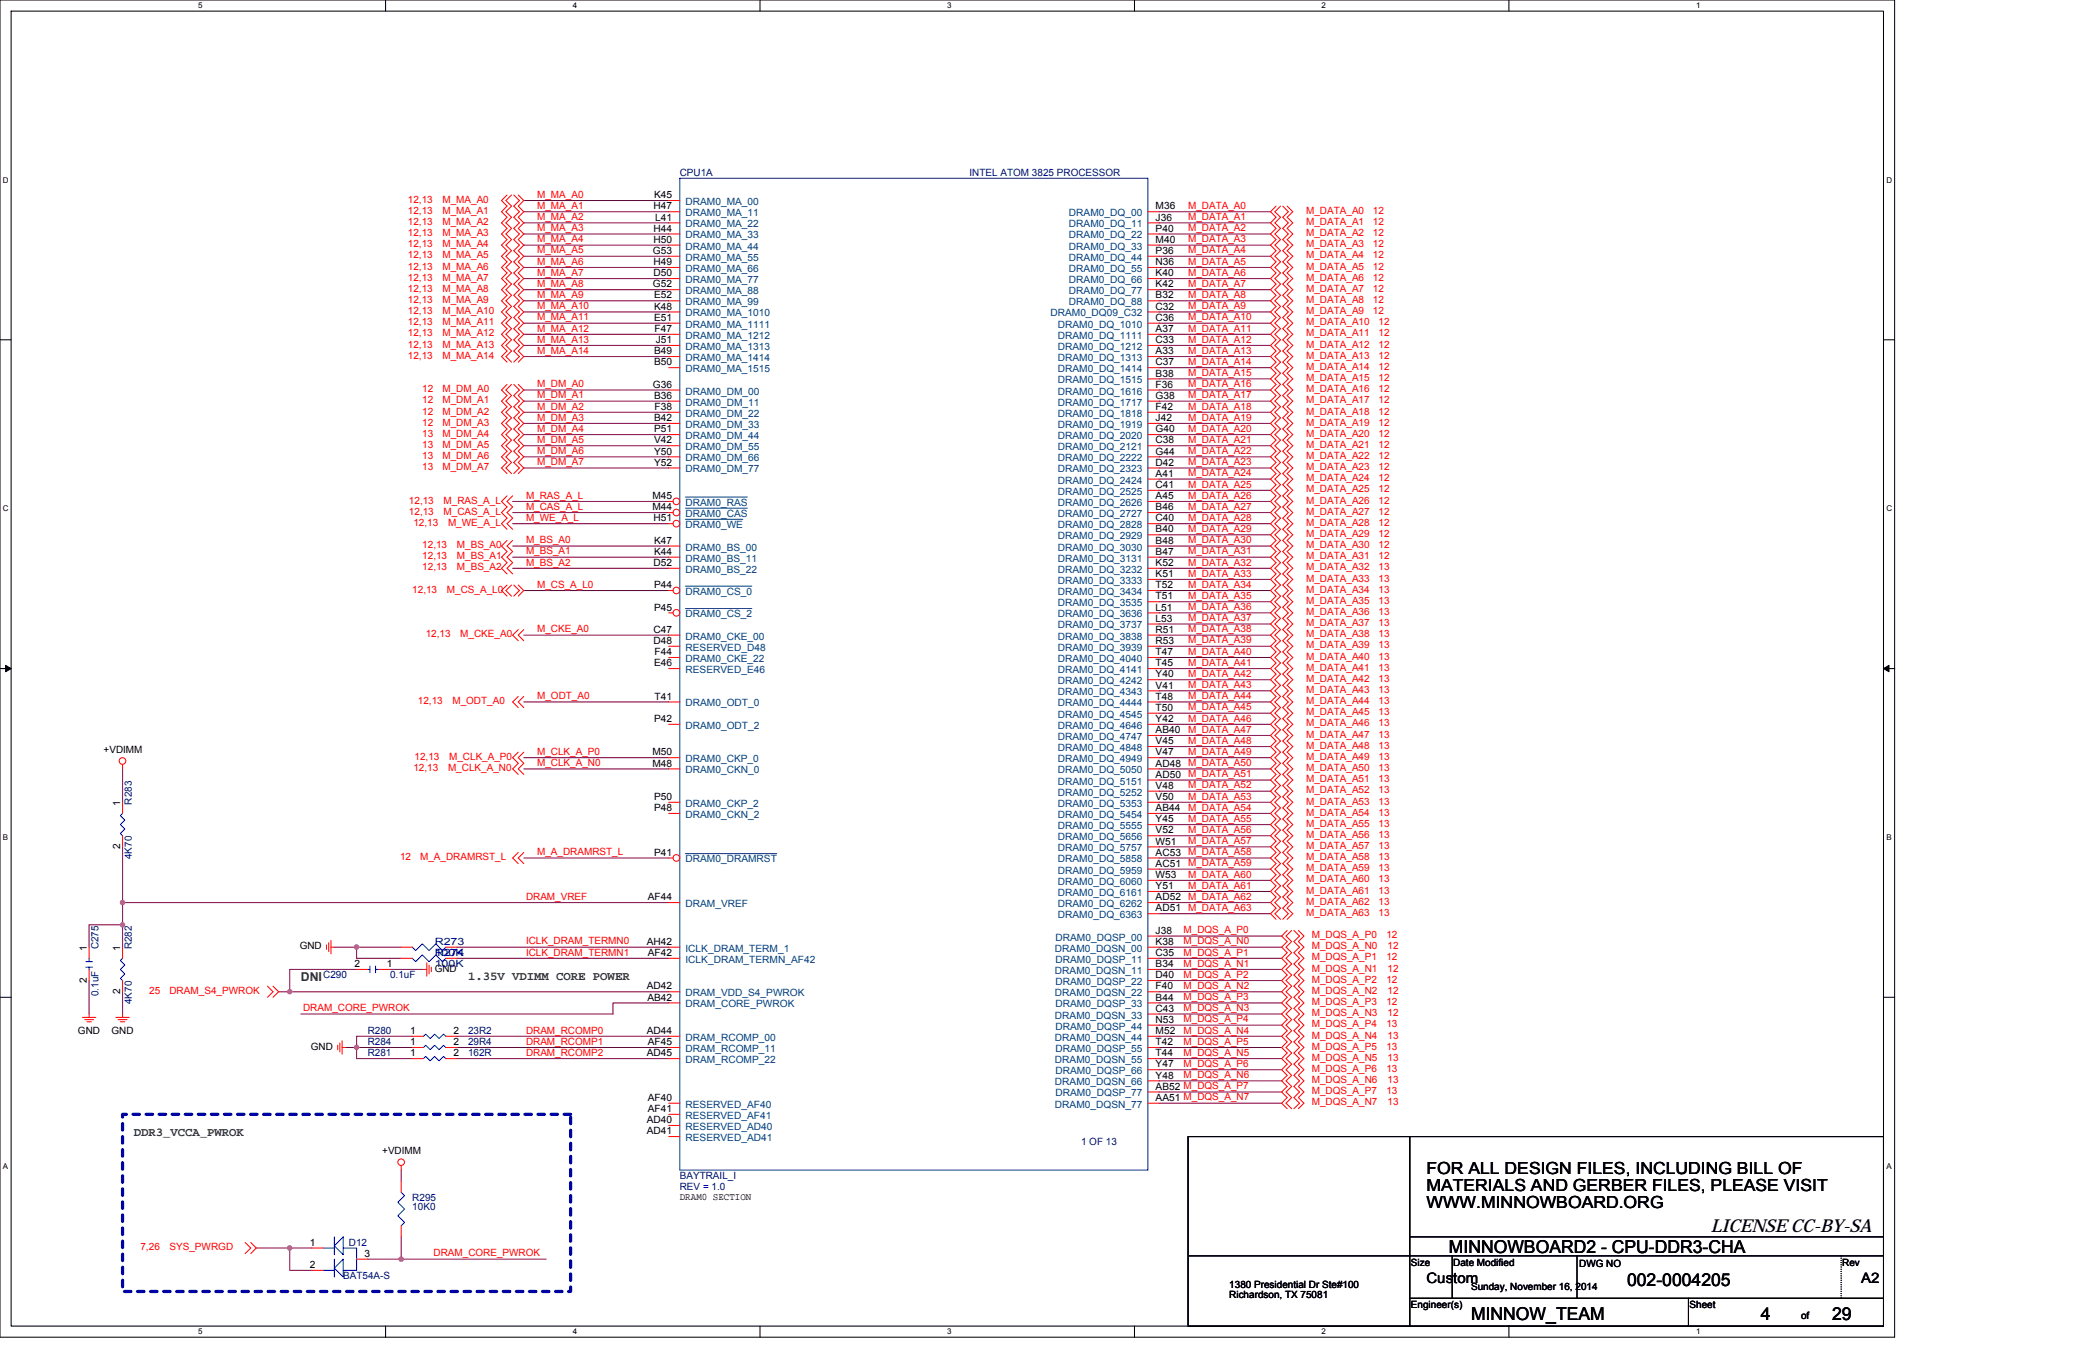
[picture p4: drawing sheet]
<svg xmlns="http://www.w3.org/2000/svg" width="432mm" height="279mm" viewBox="0 0 432 279" stroke-linecap="round" stroke-linejoin="round" font-family="sans-serif">
<defs><g id="words">
<g font-size="3.7">
<text x="354.8" y="255.6">LICENSE CC-BY-SA</text>
<text x="300.5" y="259.9">MINNOWBOARD2 - CPU-DDR3-CHA</text>
<text x="337.5" y="266.8">002-0004205</text>
<text x="305.1" y="273.7">MINNOW_TEAM</text>
<text x="365.2" y="273.7">4</text>
<text x="380" y="273.7">29</text>
</g>
<g font-size="3.5">
<text x="295.8" y="243.5">FOR ALL DESIGN FILES, INCLUDING BILL OF</text>
<text x="295.8" y="247">MATERIALS AND GERBER FILES, PLEASE VISIT</text>
<text x="295.8" y="250.6">WWW.MINNOWBOARD.ORG</text>
</g>
<g font-size="3">
<text x="295.8" y="266.2">Custom</text>
<text x="386" y="266.2">A2</text>
</g>
<g font-size="2.5" fill="#008000">
<text x="62.4" y="203.5">DNI</text>
<text x="97.1" y="203.2">1.35V VDIMM CORE POWER</text>
<text x="27.7" y="235.6">DDR3_VCCA_PWROK</text>
</g>
<g font-size="2.1" fill="#f00">
<text x="111.4" y="41">M_MA_A0</text>
<text x="84.6" y="42.1">12,13</text>
<text x="84.6" y="44.4">12,13</text>
<text x="84.6" y="46.7">12,13</text>
<text x="91.8" y="42.1">M_MA_A0</text>
<text x="91.8" y="44.4">M_MA_A1</text>
<text x="91.8" y="46.7">M_MA_A2</text>
<text x="111.4" y="43.3">M_MA_A1</text>
<text x="111.4" y="45.7">M_MA_A2</text>
<text x="111.4" y="48">M_MA_A3</text>
<text x="246.4" y="43.3">M_DATA_A0</text>
<text x="246.4" y="45.7">M_DATA_A1</text>
<text x="246.4" y="48">M_DATA_A2</text>
<text x="270.9" y="44.4">M_DATA_A0</text>
<text x="270.9" y="46.7">M_DATA_A1</text>
<text x="284.8" y="44.4">12</text>
<text x="284.8" y="46.7">12</text>
<text x="84.6" y="49">12,13</text>
<text x="84.6" y="51.3">12,13</text>
<text x="84.6" y="53.6">12,13</text>
<text x="91.8" y="49">M_MA_A3</text>
<text x="91.8" y="51.3">M_MA_A4</text>
<text x="91.8" y="53.6">M_MA_A5</text>
<text x="111.4" y="50.3">M_MA_A4</text>
<text x="111.4" y="52.6">M_MA_A5</text>
<text x="246.4" y="50.3">M_DATA_A3</text>
<text x="246.4" y="52.6">M_DATA_A4</text>
<text x="270.9" y="49">M_DATA_A2</text>
<text x="270.9" y="51.3">M_DATA_A3</text>
<text x="270.9" y="53.6">M_DATA_A4</text>
<text x="284.8" y="49">12</text>
<text x="284.8" y="51.3">12</text>
<text x="284.8" y="53.6">12</text>
<text x="84.6" y="55.9">12,13</text>
<text x="84.6" y="58.2">12,13</text>
<text x="91.8" y="55.9">M_MA_A6</text>
<text x="91.8" y="58.2">M_MA_A7</text>
<text x="111.4" y="54.9">M_MA_A6</text>
<text x="111.4" y="57.2">M_MA_A7</text>
<text x="111.4" y="59.5">M_MA_A8</text>
<text x="246.4" y="54.9">M_DATA_A5</text>
<text x="246.4" y="57.2">M_DATA_A6</text>
<text x="246.4" y="59.5">M_DATA_A7</text>
<text x="270.9" y="55.9">M_DATA_A5</text>
<text x="270.9" y="58.2">M_DATA_A6</text>
<text x="284.8" y="55.9">12</text>
<text x="284.8" y="58.2">12</text>
<text x="84.6" y="60.5">12,13</text>
<text x="84.6" y="62.9">12,13</text>
<text x="84.6" y="65.2">12,13</text>
<text x="91.8" y="60.5">M_MA_A8</text>
<text x="91.8" y="62.9">M_MA_A9</text>
<text x="91.8" y="65.2">M_MA_A10</text>
<text x="111.4" y="61.8">M_MA_A9</text>
<text x="111.4" y="64.1">M_MA_A10</text>
<text x="246.4" y="61.8">M_DATA_A8</text>
<text x="246.4" y="64.1">M_DATA_A9</text>
<text x="270.9" y="60.5">M_DATA_A7</text>
<text x="270.9" y="62.9">M_DATA_A8</text>
<text x="270.9" y="65.2">M_DATA_A9</text>
<text x="284.8" y="60.5">12</text>
<text x="284.8" y="62.9">12</text>
<text x="284.8" y="65.2">12</text>
<text x="84.6" y="67.5">12,13</text>
<text x="84.6" y="69.8">12,13</text>
<text x="91.8" y="67.5">M_MA_A11</text>
<text x="91.8" y="69.8">M_MA_A12</text>
<text x="111.4" y="66.5">M_MA_A11</text>
<text x="111.4" y="68.8">M_MA_A12</text>
<text x="111.4" y="71.1">M_MA_A13</text>
<text x="246.4" y="66.5">M_DATA_A10</text>
<text x="246.4" y="68.8">M_DATA_A11</text>
<text x="246.4" y="71.1">M_DATA_A12</text>
<text x="270.9" y="67.5">M_DATA_A10</text>
<text x="270.9" y="69.8">M_DATA_A11</text>
<text x="285.9" y="67.5">12</text>
<text x="285.9" y="69.8">12</text>
<text x="84.6" y="72.1">12,13</text>
<text x="84.6" y="74.4">12,13</text>
<text x="91.8" y="72.1">M_MA_A13</text>
<text x="91.8" y="74.4">M_MA_A14</text>
<text x="111.4" y="73.4">M_MA_A14</text>
<text x="246.4" y="73.4">M_DATA_A13</text>
<text x="246.4" y="75.7">M_DATA_A14</text>
<text x="270.9" y="72.1">M_DATA_A12</text>
<text x="270.9" y="74.4">M_DATA_A13</text>
<text x="270.9" y="76.7">M_DATA_A14</text>
<text x="285.9" y="72.1">12</text>
<text x="285.9" y="74.4">12</text>
<text x="285.9" y="76.7">12</text>
<text x="87.6" y="81.3">12</text>
<text x="87.6" y="83.7">12</text>
<text x="91.8" y="81.3">M_DM_A0</text>
<text x="91.8" y="83.7">M_DM_A1</text>
<text x="111.4" y="80.3">M_DM_A0</text>
<text x="111.4" y="82.6">M_DM_A1</text>
<text x="246.4" y="78">M_DATA_A15</text>
<text x="246.4" y="80.3">M_DATA_A16</text>
<text x="246.4" y="82.6">M_DATA_A17</text>
<text x="270.9" y="79">M_DATA_A15</text>
<text x="270.9" y="81.3">M_DATA_A16</text>
<text x="270.9" y="83.7">M_DATA_A17</text>
<text x="285.9" y="79">12</text>
<text x="285.9" y="81.3">12</text>
<text x="285.9" y="83.7">12</text>
<text x="87.6" y="86">12</text>
<text x="87.6" y="88.3">12</text>
<text x="91.8" y="86">M_DM_A2</text>
<text x="91.8" y="88.3">M_DM_A3</text>
<text x="111.4" y="84.9">M_DM_A2</text>
<text x="111.4" y="87.2">M_DM_A3</text>
<text x="111.4" y="89.6">M_DM_A4</text>
<text x="246.4" y="84.9">M_DATA_A18</text>
<text x="246.4" y="87.2">M_DATA_A19</text>
<text x="246.4" y="89.6">M_DATA_A20</text>
<text x="270.9" y="86">M_DATA_A18</text>
<text x="270.9" y="88.3">M_DATA_A19</text>
<text x="285.9" y="86">12</text>
<text x="285.9" y="88.3">12</text>
<text x="87.6" y="90.6">13</text>
<text x="87.6" y="92.9">13</text>
<text x="87.6" y="95.2">13</text>
<text x="91.8" y="90.6">M_DM_A4</text>
<text x="91.8" y="92.9">M_DM_A5</text>
<text x="91.8" y="95.2">M_DM_A6</text>
<text x="111.4" y="91.9">M_DM_A5</text>
<text x="111.4" y="94.2">M_DM_A6</text>
<text x="246.4" y="91.9">M_DATA_A21</text>
<text x="246.4" y="94.2">M_DATA_A22</text>
<text x="270.9" y="90.6">M_DATA_A20</text>
<text x="270.9" y="92.9">M_DATA_A21</text>
<text x="270.9" y="95.2">M_DATA_A22</text>
<text x="285.9" y="90.6">12</text>
<text x="285.9" y="92.9">12</text>
<text x="285.9" y="95.2">12</text>
<text x="87.6" y="97.5">13</text>
<text x="91.8" y="97.5">M_DM_A7</text>
<text x="111.4" y="96.5">M_DM_A7</text>
<text x="246.4" y="96.5">M_DATA_A23</text>
<text x="246.4" y="98.8">M_DATA_A24</text>
<text x="246.4" y="101.1">M_DATA_A25</text>
<text x="270.9" y="97.5">M_DATA_A23</text>
<text x="270.9" y="99.8">M_DATA_A24</text>
<text x="285.9" y="97.5">12</text>
<text x="285.9" y="99.8">12</text>
<text x="84.8" y="104.5">12,13</text>
<text x="84.8" y="106.8">12,13</text>
<text x="92" y="104.5">M_RAS_A_L</text>
<text x="92" y="106.8">M_CAS_A_L</text>
<text x="109.1" y="103.4">M_RAS_A_L</text>
<text x="109.1" y="105.7">M_CAS_A_L</text>
<text x="246.4" y="103.4">M_DATA_A26</text>
<text x="246.4" y="105.7">M_DATA_A27</text>
<text x="270.9" y="102.2">M_DATA_A25</text>
<text x="270.9" y="104.5">M_DATA_A26</text>
<text x="270.9" y="106.8">M_DATA_A27</text>
<text x="285.9" y="102.2">12</text>
<text x="285.9" y="104.5">12</text>
<text x="285.9" y="106.8">12</text>
<text x="85.7" y="109.1">12,13</text>
<text x="87.6" y="113.7">12,13</text>
<text x="92.9" y="109.1">M_WE_A_L</text>
<text x="94.8" y="113.7">M_BS_A0</text>
<text x="109.1" y="108.1">M_WE_A_L</text>
<text x="109.1" y="112.7">M_BS_A0</text>
<text x="246.4" y="108.1">M_DATA_A28</text>
<text x="246.4" y="110.4">M_DATA_A29</text>
<text x="246.4" y="112.7">M_DATA_A30</text>
<text x="270.9" y="109.1">M_DATA_A28</text>
<text x="270.9" y="111.4">M_DATA_A29</text>
<text x="270.9" y="113.7">M_DATA_A30</text>
<text x="285.9" y="109.1">12</text>
<text x="285.9" y="111.4">12</text>
<text x="285.9" y="113.7">12</text>
<text x="87.6" y="116">12,13</text>
<text x="87.6" y="118.3">12,13</text>
<text x="94.8" y="116">M_BS_A1</text>
<text x="94.8" y="118.3">M_BS_A2</text>
<text x="109.1" y="115">M_BS_A1</text>
<text x="109.1" y="117.3">M_BS_A2</text>
<text x="246.4" y="115">M_DATA_A31</text>
<text x="246.4" y="117.3">M_DATA_A32</text>
<text x="246.4" y="119.6">M_DATA_A33</text>
<text x="270.9" y="116">M_DATA_A31</text>
<text x="270.9" y="118.3">M_DATA_A32</text>
<text x="285.9" y="116">12</text>
<text x="285.9" y="118.3">13</text>
<text x="85.5" y="123">12,13</text>
<text x="92.7" y="123">M_CS_A_L0</text>
<text x="111.4" y="121.9">M_CS_A_L0</text>
<text x="246.4" y="121.9">M_DATA_A34</text>
<text x="246.4" y="124.2">M_DATA_A35</text>
<text x="270.9" y="120.6">M_DATA_A33</text>
<text x="270.9" y="123">M_DATA_A34</text>
<text x="270.9" y="125.3">M_DATA_A35</text>
<text x="285.9" y="120.6">13</text>
<text x="285.9" y="123">13</text>
<text x="285.9" y="125.3">13</text>
<text x="111.4" y="131.2">M_CKE_A0</text>
<text x="246.4" y="126.6">M_DATA_A36</text>
<text x="246.4" y="128.9">M_DATA_A37</text>
<text x="246.4" y="131.2">M_DATA_A38</text>
<text x="270.9" y="127.6">M_DATA_A36</text>
<text x="270.9" y="129.9">M_DATA_A37</text>
<text x="285.9" y="127.6">13</text>
<text x="285.9" y="129.9">13</text>
<text x="88.3" y="132.2">12,13</text>
<text x="95.5" y="132.2">M_CKE_A0</text>
<text x="246.4" y="133.5">M_DATA_A39</text>
<text x="246.4" y="135.8">M_DATA_A40</text>
<text x="270.9" y="132.2">M_DATA_A38</text>
<text x="270.9" y="134.5">M_DATA_A39</text>
<text x="270.9" y="136.8">M_DATA_A40</text>
<text x="285.9" y="132.2">13</text>
<text x="285.9" y="134.5">13</text>
<text x="285.9" y="136.8">13</text>
<text x="246.4" y="138.1">M_DATA_A41</text>
<text x="246.4" y="140.4">M_DATA_A42</text>
<text x="246.4" y="142.7">M_DATA_A43</text>
<text x="270.9" y="139.1">M_DATA_A41</text>
<text x="270.9" y="141.4">M_DATA_A42</text>
<text x="270.9" y="143.8">M_DATA_A43</text>
<text x="285.9" y="139.1">13</text>
<text x="285.9" y="141.4">13</text>
<text x="285.9" y="143.8">13</text>
<text x="86.7" y="146.1">12,13</text>
<text x="93.8" y="146.1">M_ODT_A0</text>
<text x="111.4" y="145">M_ODT_A0</text>
<text x="246.4" y="145">M_DATA_A44</text>
<text x="246.4" y="147.4">M_DATA_A45</text>
<text x="246.4" y="149.7">M_DATA_A46</text>
<text x="270.9" y="146.1">M_DATA_A44</text>
<text x="270.9" y="148.4">M_DATA_A45</text>
<text x="285.9" y="146.1">13</text>
<text x="285.9" y="148.4">13</text>
<text x="246.4" y="152">M_DATA_A47</text>
<text x="246.4" y="154.3">M_DATA_A48</text>
<text x="270.9" y="150.7">M_DATA_A46</text>
<text x="270.9" y="153">M_DATA_A47</text>
<text x="270.9" y="155.3">M_DATA_A48</text>
<text x="285.9" y="150.7">13</text>
<text x="285.9" y="153">13</text>
<text x="285.9" y="155.3">13</text>
<text x="85.7" y="159.9">12,13</text>
<text x="86" y="157.6">12,13</text>
<text x="92.9" y="159.9">M_CLK_A_N0</text>
<text x="93.2" y="157.6">M_CLK_A_P0</text>
<text x="111.4" y="156.6">M_CLK_A_P0</text>
<text x="111.4" y="158.9">M_CLK_A_N0</text>
<text x="246.4" y="156.6">M_DATA_A49</text>
<text x="246.4" y="158.9">M_DATA_A50</text>
<text x="246.4" y="161.2">M_DATA_A51</text>
<text x="270.9" y="157.6">M_DATA_A49</text>
<text x="270.9" y="159.9">M_DATA_A50</text>
<text x="285.9" y="157.6">13</text>
<text x="285.9" y="159.9">13</text>
<text x="246.4" y="163.5">M_DATA_A52</text>
<text x="246.4" y="165.8">M_DATA_A53</text>
<text x="270.9" y="162.2">M_DATA_A51</text>
<text x="270.9" y="164.5">M_DATA_A52</text>
<text x="270.9" y="166.9">M_DATA_A53</text>
<text x="285.9" y="162.2">13</text>
<text x="285.9" y="164.5">13</text>
<text x="285.9" y="166.9">13</text>
<text x="246.4" y="168.1">M_DATA_A54</text>
<text x="246.4" y="170.5">M_DATA_A55</text>
<text x="246.4" y="172.8">M_DATA_A56</text>
<text x="270.9" y="169.2">M_DATA_A54</text>
<text x="270.9" y="171.5">M_DATA_A55</text>
<text x="270.9" y="173.8">M_DATA_A56</text>
<text x="285.9" y="169.2">13</text>
<text x="285.9" y="171.5">13</text>
<text x="285.9" y="173.8">13</text>
<text x="83" y="178.4">12</text>
<text x="87.1" y="178.4">M_A_DRAMRST_L</text>
<text x="111.4" y="177.4">M_A_DRAMRST_L</text>
<text x="246.4" y="175.1">M_DATA_A57</text>
<text x="246.4" y="177.4">M_DATA_A58</text>
<text x="246.4" y="179.7">M_DATA_A59</text>
<text x="270.9" y="176.1">M_DATA_A57</text>
<text x="270.9" y="178.4">M_DATA_A58</text>
<text x="285.9" y="176.1">13</text>
<text x="285.9" y="178.4">13</text>
<text x="246.4" y="182">M_DATA_A60</text>
<text x="246.4" y="184.3">M_DATA_A61</text>
<text x="270.9" y="180.7">M_DATA_A59</text>
<text x="270.9" y="183">M_DATA_A60</text>
<text x="270.9" y="185.4">M_DATA_A61</text>
<text x="285.9" y="180.7">13</text>
<text x="285.9" y="183">13</text>
<text x="285.9" y="185.4">13</text>
<text x="109.1" y="186.6">DRAM_VREF</text>
<text x="246.4" y="186.6">M_DATA_A62</text>
<text x="246.4" y="189">M_DATA_A63</text>
<text x="270.9" y="187.7">M_DATA_A62</text>
<text x="270.9" y="190">M_DATA_A63</text>
<text x="285.9" y="187.7">13</text>
<text x="285.9" y="190">13</text>
<text x="109.1" y="195.9">ICLK_DRAM_TERMN0</text>
<text x="245.5" y="195.9">M_DQS_A_N0</text>
<text x="245.5" y="193.6">M_DQS_A_P0</text>
<text x="272.1" y="196.9">M_DQS_A_N0</text>
<text x="272.1" y="194.6">M_DQS_A_P0</text>
<text x="287.5" y="194.6">12</text>
<text x="287.8" y="196.9">12</text>
<text x="109.1" y="198.2">ICLK_DRAM_TERMN1</text>
<text x="245.5" y="200.5">M_DQS_A_N1</text>
<text x="245.5" y="198.2">M_DQS_A_P1</text>
<text x="245.5" y="202.8">M_DQS_A_P2</text>
<text x="272.1" y="201.5">M_DQS_A_N1</text>
<text x="272.1" y="199.2">M_DQS_A_P1</text>
<text x="272.1" y="203.9">M_DQS_A_P2</text>
<text x="287.5" y="199.2">12</text>
<text x="287.5" y="203.9">12</text>
<text x="287.8" y="201.5">12</text>
<text x="31" y="206.2">25</text>
<text x="35.1" y="206.2">DRAM_S4_PWROK</text>
<text x="62.9" y="209.8">DRAM_CORE_PWROK</text>
<text x="245.5" y="205.1">M_DQS_A_N2</text>
<text x="245.5" y="209.8">M_DQS_A_N3</text>
<text x="245.5" y="207.5">M_DQS_A_P3</text>
<text x="272.1" y="206.2">M_DQS_A_N2</text>
<text x="272.1" y="208.5">M_DQS_A_P3</text>
<text x="287.5" y="208.5">12</text>
<text x="287.8" y="206.2">12</text>
<text x="109.1" y="214.4">DRAM_RCOMP0</text>
<text x="245.5" y="214.4">M_DQS_A_N4</text>
<text x="245.5" y="212.1">M_DQS_A_P4</text>
<text x="272.1" y="210.8">M_DQS_A_N3</text>
<text x="272.1" y="215.4">M_DQS_A_N4</text>
<text x="272.1" y="213.1">M_DQS_A_P4</text>
<text x="287.5" y="213.1">13</text>
<text x="287.8" y="210.8">12</text>
<text x="287.8" y="215.4">13</text>
<text x="109.1" y="216.7">DRAM_RCOMP1</text>
<text x="109.1" y="219">DRAM_RCOMP2</text>
<text x="245.5" y="219">M_DQS_A_N5</text>
<text x="245.5" y="216.7">M_DQS_A_P5</text>
<text x="245.5" y="221.3">M_DQS_A_P6</text>
<text x="272.1" y="217.7">M_DQS_A_P5</text>
<text x="272.1" y="220">M_DQS_A_N5</text>
<text x="287.5" y="217.7">13</text>
<text x="287.8" y="220">13</text>
<text x="245.5" y="223.6">M_DQS_A_N6</text>
<text x="272.1" y="224.7">M_DQS_A_N6</text>
<text x="272.1" y="222.3">M_DQS_A_P6</text>
<text x="272.1" y="227">M_DQS_A_P7</text>
<text x="287.5" y="222.3">13</text>
<text x="287.5" y="227">13</text>
<text x="287.8" y="224.7">13</text>
<text x="272.1" y="229.3">M_DQS_A_N7</text>
<text x="287.8" y="229.3">13</text>
<text x="29.1" y="259.3">7,26</text>
<text x="35.1" y="259.3">SYS_PWRGD</text>
<text x="89.9" y="260.6">DRAM_CORE_PWROK</text>
</g>
<g font-size="2.1">
<text x="135.7" y="41.1">K45</text>
<text x="135.5" y="43.4">H47</text>
<text x="135.9" y="45.7">L41</text>
<text x="239.7" y="45.7">J36</text>
<text x="239.7" y="43.4">M36</text>
<text x="135.4" y="52.7">G53</text>
<text x="135.5" y="48">H44</text>
<text x="135.5" y="50.4">H50</text>
<text x="239.7" y="52.7">P36</text>
<text x="239.7" y="50.4">M40</text>
<text x="239.7" y="48">P40</text>
<text x="135.4" y="59.6">G52</text>
<text x="135.5" y="55">H49</text>
<text x="135.5" y="57.3">D50</text>
<text x="239.7" y="59.6">K42</text>
<text x="239.7" y="57.3">K40</text>
<text x="239.7" y="55">N36</text>
<text x="135.7" y="61.9">E52</text>
<text x="135.7" y="64.2">K48</text>
<text x="239.7" y="64.2">C32</text>
<text x="239.7" y="61.9">B32</text>
<text x="135.7" y="66.5">E51</text>
<text x="135.8" y="68.9">F47</text>
<text x="136" y="71.2">J51</text>
<text x="239.7" y="71.2">C33</text>
<text x="239.7" y="68.9">A37</text>
<text x="239.7" y="66.5">C36</text>
<text x="135.7" y="73.5">B49</text>
<text x="135.7" y="75.8">B50</text>
<text x="239.7" y="75.8">C37</text>
<text x="239.7" y="73.5">A33</text>
<text x="135.4" y="80.4">G36</text>
<text x="135.7" y="82.7">B36</text>
<text x="239.7" y="82.7">G38</text>
<text x="239.7" y="80.4">F36</text>
<text x="239.7" y="78.1">B38</text>
<text x="135.7" y="89.7">P51</text>
<text x="135.7" y="87.3">B42</text>
<text x="135.8" y="85">F38</text>
<text x="239.7" y="87.3">J42</text>
<text x="239.7" y="85">F42</text>
<text x="239.7" y="89.7">G40</text>
<text x="135.7" y="94.3">Y50</text>
<text x="135.7" y="92">V42</text>
<text x="239.7" y="94.3">G44</text>
<text x="239.7" y="92">C38</text>
<text x="135.7" y="96.6">Y52</text>
<text x="239.7" y="98.9">A41</text>
<text x="239.7" y="96.6">D42</text>
<text x="239.7" y="101.2">C41</text>
<text x="135.3" y="105.8">M44</text>
<text x="135.3" y="103.5">M45</text>
<text x="239.7" y="105.8">B46</text>
<text x="239.7" y="103.5">A45</text>
<text x="135.5" y="108.1">H51</text>
<text x="135.7" y="112.8">K47</text>
<text x="239.7" y="110.4">B40</text>
<text x="239.7" y="108.1">C40</text>
<text x="239.7" y="112.8">B48</text>
<text x="135.5" y="117.4">D52</text>
<text x="135.7" y="115.1">K44</text>
<text x="239.7" y="119.7">K51</text>
<text x="239.7" y="117.4">K52</text>
<text x="239.7" y="115.1">B47</text>
<text x="135.7" y="122">P44</text>
<text x="239.7" y="122">T52</text>
<text x="239.7" y="124.3">T51</text>
<text x="135.5" y="131.3">C47</text>
<text x="135.7" y="126.6">P45</text>
<text x="239.7" y="131.3">R51</text>
<text x="239.7" y="128.9">L53</text>
<text x="239.7" y="126.6">L51</text>
<text x="135.5" y="133.6">D48</text>
<text x="135.8" y="135.9">F44</text>
<text x="239.7" y="133.6">R53</text>
<text x="239.7" y="135.9">T47</text>
<text x="135.7" y="138.2">E46</text>
<text x="239.7" y="142.8">V41</text>
<text x="239.7" y="140.5">Y40</text>
<text x="239.7" y="138.2">T45</text>
<text x="135.7" y="149.8">P42</text>
<text x="135.8" y="145.1">T41</text>
<text x="239.7" y="145.1">T48</text>
<text x="239.7" y="147.4">T50</text>
<text x="239.7" y="149.8">Y42</text>
<text x="239.7" y="154.4">V45</text>
<text x="239.7" y="152.1">AB40</text>
<text x="21.5" y="156.2">+VDIMM</text>
<text x="135.3" y="156.7">M50</text>
<text x="135.3" y="159">M48</text>
<text x="239.7" y="156.7">V47</text>
<text x="239.7" y="159">AD48</text>
<text x="239.7" y="161.3">AD50</text>
<text x="24.9" y="167.1" transform="rotate(-90 24.9 167.1)">1</text>
<text x="135.7" y="165.9">P50</text>
<text x="239.7" y="165.9">V50</text>
<text x="239.7" y="163.6">V48</text>
<text x="135.7" y="168.2">P48</text>
<text x="239.7" y="170.6">Y45</text>
<text x="239.7" y="168.2">AB44</text>
<text x="239.7" y="172.9">V52</text>
<text x="24.9" y="176.1" transform="rotate(-90 24.9 176.1)">2</text>
<text x="135.7" y="177.5">P41</text>
<text x="239.7" y="179.8">AC51</text>
<text x="239.7" y="177.5">AC53</text>
<text x="239.7" y="175.2">W51</text>
<text x="239.7" y="182.1">W53</text>
<text x="239.7" y="184.4">Y51</text>
<text x="134.4" y="186.7">AF44</text>
<text x="239.7" y="189">AD51</text>
<text x="239.7" y="186.7">AD52</text>
<text x="18" y="197.2" transform="rotate(-90 18 197.2)">1</text>
<text x="24.9" y="197.2" transform="rotate(-90 24.9 197.2)">1</text>
<text x="62.2" y="196.9">GND</text>
<text x="134.1" y="196">AH42</text>
<text x="239.7" y="193.7">J38</text>
<text x="239.7" y="196">K38</text>
<text x="18" y="203.9" transform="rotate(-90 18 203.9)">2</text>
<text x="73.5" y="200.6">2</text>
<text x="80.2" y="200.6">1</text>
<text x="90.1" y="201.5">GND</text>
<text x="134.4" y="198.3">AF42</text>
<text x="239.7" y="200.6">B34</text>
<text x="239.7" y="198.3">C35</text>
<text x="239.7" y="202.9">D40</text>
<text x="24.9" y="206.2" transform="rotate(-90 24.9 206.2)">2</text>
<text x="134.1" y="205.2">AD42</text>
<text x="134.3" y="207.5">AB42</text>
<text x="239.7" y="207.5">B44</text>
<text x="239.7" y="205.2">F40</text>
<text x="239.7" y="209.8">C43</text>
<text x="16.2" y="214.5">GND</text>
<text x="23.1" y="214.5">GND</text>
<text x="85" y="214.5">1</text>
<text x="94.1" y="214.5">2</text>
<text x="134.1" y="214.5">AD44</text>
<text x="239.7" y="212.2">N53</text>
<text x="239.7" y="214.5">M52</text>
<text x="64.5" y="217.7">GND</text>
<text x="85" y="216.8">1</text>
<text x="85" y="219.1">1</text>
<text x="94.1" y="216.8">2</text>
<text x="94.1" y="219.1">2</text>
<text x="134.1" y="219.1">AD45</text>
<text x="134.4" y="216.8">AF45</text>
<text x="239.7" y="219.1">T44</text>
<text x="239.7" y="216.8">T42</text>
<text x="239.7" y="221.4">Y47</text>
<text x="239.7" y="226">AB52 M_DQS_A_P7</text>
<text x="239.7" y="223.7">Y48</text>
<text x="134.1" y="233">AD40</text>
<text x="134.4" y="228.3">AF40</text>
<text x="134.4" y="230.7">AF41</text>
<text x="239.7" y="228.3">AA51 M_DQS_A_N7</text>
<text x="79.3" y="239.5">+VDIMM</text>
<text x="134.1" y="235.3">AD41</text>
<text x="141" y="249">DRAM0 SECTION</text>
<text x="64.3" y="258.4">1</text>
<text x="64.3" y="263">2</text>
<text x="75.6" y="260.7">3</text>
<text x="292.6" y="262.6">Size</text>
<text x="301.4" y="262.6">Date Modified</text>
<text x="327.5" y="262.8">DWG NO</text>
<text x="382.1" y="262.6">Rev</text>
<text x="255" y="267.2">1380 Presidential Dr Ste#100</text>
<text x="255" y="269.3">Richardson, TX 75081</text>
<text x="305.1" y="267.7">Sunday, November 16, 2014</text>
<text x="292.6" y="271.4">Engineer(s)</text>
<text x="350.4" y="271.4">Sheet</text>
<text x="373.5" y="273.7">of</text>
</g>
<g font-size="2.1" fill="#000080">
<text x="141" y="36.5">CPU1A</text>
<text x="201.1" y="36.5">INTEL ATOM 3825 PROCESSOR</text>
<text x="27.3" y="166.9" transform="rotate(-90 27.3 166.9)">R283</text>
<text x="27.3" y="178.2" transform="rotate(-90 27.3 178.2)">4K70</text>
<text x="20.4" y="196.9" transform="rotate(-90 20.4 196.9)">C275</text>
<text x="27.3" y="196.9" transform="rotate(-90 27.3 196.9)">R282</text>
<text x="90.1" y="196">R273</text>
<text x="67" y="202.9">C290</text>
<text x="80.9" y="202.9">0.1uF</text>
<text x="90.1" y="198.3">100K</text>
<text x="90.1" y="198.3">R274</text>
<text x="90.1" y="200.6">100K</text>
<text x="20.4" y="206.6" transform="rotate(-90 20.4 206.6)">0.1uF</text>
<text x="27.3" y="208.3" transform="rotate(-90 27.3 208.3)">4K70</text>
<text x="76.3" y="214.5">R280</text>
<text x="97.1" y="214.5">23R2</text>
<text x="76.3" y="216.8">R284</text>
<text x="76.3" y="219.1">R281</text>
<text x="97.1" y="216.8">29R4</text>
<text x="97.1" y="219.1">162R</text>
<text x="224.2" y="237.6">1 OF 13</text>
<text x="141" y="244.5">BAYTRAIL_I</text>
<text x="85.5" y="249.2">R295</text>
<text x="85.5" y="251">10K0</text>
<text x="141" y="246.8">REV = 1.0</text>
<text x="72.3" y="258.4">D12</text>
<text x="71.2" y="265.3">BAT54A-S</text>
</g>
<g font-size="2.1" fill="#004080">
<text x="142.2" y="47.2">DRAM0_MA_22</text>
<text x="142.2" y="44.9">DRAM0_MA_11</text>
<text x="142.2" y="42.5">DRAM0_MA_00</text>
<text x="221.7" y="47.2">DRAM0_DQ_11</text>
<text x="221.7" y="44.9">DRAM0_DQ_00</text>
<text x="142.2" y="49.5">DRAM0_MA_33</text>
<text x="142.2" y="51.8">DRAM0_MA_44</text>
<text x="221.7" y="51.8">DRAM0_DQ_33</text>
<text x="221.7" y="49.5">DRAM0_DQ_22</text>
<text x="142.2" y="56.4">DRAM0_MA_66</text>
<text x="142.2" y="54.1">DRAM0_MA_55</text>
<text x="142.2" y="58.7">DRAM0_MA_77</text>
<text x="221.7" y="58.7">DRAM0_DQ_66</text>
<text x="221.7" y="56.4">DRAM0_DQ_55</text>
<text x="221.7" y="54.1">DRAM0_DQ_44</text>
<text x="142.2" y="63.3">DRAM0_MA_99</text>
<text x="142.2" y="61">DRAM0_MA_88</text>
<text x="142.2" y="65.6">DRAM0_MA_1010</text>
<text x="217.8" y="65.6">DRAM0_DQ09_C32</text>
<text x="221.7" y="63.3">DRAM0_DQ_88</text>
<text x="221.7" y="61">DRAM0_DQ_77</text>
<text x="142.2" y="70.3">DRAM0_MA_1212</text>
<text x="142.2" y="68">DRAM0_MA_1111</text>
<text x="219.4" y="70.3">DRAM0_DQ_1111</text>
<text x="219.4" y="68">DRAM0_DQ_1010</text>
<text x="142.2" y="74.9">DRAM0_MA_1414</text>
<text x="142.2" y="77.2">DRAM0_MA_1515</text>
<text x="142.2" y="72.6">DRAM0_MA_1313</text>
<text x="219.4" y="77.2">DRAM0_DQ_1414</text>
<text x="219.4" y="74.9">DRAM0_DQ_1313</text>
<text x="219.4" y="72.6">DRAM0_DQ_1212</text>
<text x="142.2" y="81.8">DRAM0_DM_00</text>
<text x="219.4" y="81.8">DRAM0_DQ_1616</text>
<text x="219.4" y="79.5">DRAM0_DQ_1515</text>
<text x="142.2" y="84.1">DRAM0_DM_11</text>
<text x="142.2" y="86.4">DRAM0_DM_22</text>
<text x="142.2" y="88.8">DRAM0_DM_33</text>
<text x="219.4" y="88.8">DRAM0_DQ_1919</text>
<text x="219.4" y="86.4">DRAM0_DQ_1818</text>
<text x="219.4" y="84.1">DRAM0_DQ_1717</text>
<text x="142.2" y="91.1">DRAM0_DM_44</text>
<text x="142.2" y="95.7">DRAM0_DM_66</text>
<text x="142.2" y="93.4">DRAM0_DM_55</text>
<text x="219.4" y="95.7">DRAM0_DQ_2222</text>
<text x="219.4" y="93.4">DRAM0_DQ_2121</text>
<text x="219.4" y="91.1">DRAM0_DQ_2020</text>
<text x="142.2" y="98">DRAM0_DM_77</text>
<text x="219.4" y="100.3">DRAM0_DQ_2424</text>
<text x="219.4" y="98">DRAM0_DQ_2323</text>
<text x="142.2" y="107.3">DRAM0_CAS</text>
<text x="142.2" y="104.9">DRAM0_RAS</text>
<text x="219.4" y="107.3">DRAM0_DQ_2727</text>
<text x="219.4" y="104.9">DRAM0_DQ_2626</text>
<text x="219.4" y="102.6">DRAM0_DQ_2525</text>
<text x="142.2" y="109.6">DRAM0_WE</text>
<text x="219.4" y="111.9">DRAM0_DQ_2929</text>
<text x="219.4" y="109.6">DRAM0_DQ_2828</text>
<text x="142.2" y="118.8">DRAM0_BS_22</text>
<text x="142.2" y="114.2">DRAM0_BS_00</text>
<text x="142.2" y="116.5">DRAM0_BS_11</text>
<text x="219.4" y="118.8">DRAM0_DQ_3232</text>
<text x="219.4" y="116.5">DRAM0_DQ_3131</text>
<text x="219.4" y="114.2">DRAM0_DQ_3030</text>
<text x="142.2" y="123.4">DRAM0_CS_0</text>
<text x="219.4" y="123.4">DRAM0_DQ_3434</text>
<text x="219.4" y="121.1">DRAM0_DQ_3333</text>
<text x="219.4" y="125.8">DRAM0_DQ_3535</text>
<text x="142.2" y="128.1">DRAM0_CS_2</text>
<text x="219.4" y="130.4">DRAM0_DQ_3737</text>
<text x="219.4" y="128.1">DRAM0_DQ_3636</text>
<text x="142.2" y="132.7">DRAM0_CKE_00</text>
<text x="142.2" y="137.3">DRAM0_CKE_22</text>
<text x="142.2" y="135">RESERVED_D48</text>
<text x="219.4" y="135">DRAM0_DQ_3939</text>
<text x="219.4" y="132.7">DRAM0_DQ_3838</text>
<text x="219.4" y="137.3">DRAM0_DQ_4040</text>
<text x="142.2" y="139.6">RESERVED_E46</text>
<text x="219.4" y="141.9">DRAM0_DQ_4242</text>
<text x="219.4" y="139.6">DRAM0_DQ_4141</text>
<text x="142.2" y="146.5">DRAM0_ODT_0</text>
<text x="219.4" y="146.5">DRAM0_DQ_4444</text>
<text x="219.4" y="144.2">DRAM0_DQ_4343</text>
<text x="219.4" y="148.9">DRAM0_DQ_4545</text>
<text x="142.2" y="151.2">DRAM0_ODT_2</text>
<text x="219.4" y="155.8">DRAM0_DQ_4848</text>
<text x="219.4" y="153.5">DRAM0_DQ_4747</text>
<text x="219.4" y="151.2">DRAM0_DQ_4646</text>
<text x="142.2" y="158.1">DRAM0_CKP_0</text>
<text x="142.2" y="160.4">DRAM0_CKN_0</text>
<text x="219.4" y="158.1">DRAM0_DQ_4949</text>
<text x="219.4" y="160.4">DRAM0_DQ_5050</text>
<text x="142.2" y="167.3">DRAM0_CKP_2</text>
<text x="219.4" y="167.3">DRAM0_DQ_5353</text>
<text x="219.4" y="165">DRAM0_DQ_5252</text>
<text x="219.4" y="162.7">DRAM0_DQ_5151</text>
<text x="142.2" y="169.7">DRAM0_CKN_2</text>
<text x="219.4" y="172">DRAM0_DQ_5555</text>
<text x="219.4" y="169.7">DRAM0_DQ_5454</text>
<text x="142.2" y="178.9">DRAM0_DRAMRST</text>
<text x="219.4" y="178.9">DRAM0_DQ_5858</text>
<text x="219.4" y="176.6">DRAM0_DQ_5757</text>
<text x="219.4" y="174.3">DRAM0_DQ_5656</text>
<text x="219.4" y="183.5">DRAM0_DQ_6060</text>
<text x="219.4" y="181.2">DRAM0_DQ_5959</text>
<text x="219.4" y="185.8">DRAM0_DQ_6161</text>
<text x="142.2" y="188.2">DRAM_VREF</text>
<text x="219.4" y="190.5">DRAM0_DQ_6363</text>
<text x="219.4" y="188.2">DRAM0_DQ_6262</text>
<text x="142.2" y="197.4">ICLK_DRAM_TERM_1</text>
<text x="218.8" y="197.4">DRAM0_DQSN_00</text>
<text x="218.9" y="195.1">DRAM0_DQSP_00</text>
<text x="142.2" y="199.7">ICLK_DRAM_TERMN_AF42</text>
<text x="218.8" y="202">DRAM0_DQSN_11</text>
<text x="218.9" y="199.7">DRAM0_DQSP_11</text>
<text x="142.2" y="209">DRAM_CORE_PWROK</text>
<text x="142.2" y="206.7">DRAM_VDD_S4_PWROK</text>
<text x="218.8" y="206.7">DRAM0_DQSN_22</text>
<text x="218.9" y="204.3">DRAM0_DQSP_22</text>
<text x="218.9" y="209">DRAM0_DQSP_33</text>
<text x="142.2" y="215.9">DRAM_RCOMP_00</text>
<text x="218.8" y="211.3">DRAM0_DQSN_33</text>
<text x="218.8" y="215.9">DRAM0_DQSN_44</text>
<text x="218.9" y="213.6">DRAM0_DQSP_44</text>
<text x="142.2" y="218.2">DRAM_RCOMP_11</text>
<text x="142.2" y="220.5">DRAM_RCOMP_22</text>
<text x="218.8" y="220.5">DRAM0_DQSN_55</text>
<text x="218.9" y="218.2">DRAM0_DQSP_55</text>
<text x="218.8" y="225.1">DRAM0_DQSN_66</text>
<text x="218.9" y="227.4">DRAM0_DQSP_77</text>
<text x="218.9" y="222.8">DRAM0_DQSP_66</text>
<text x="142.2" y="229.8">RESERVED_AF40</text>
<text x="142.2" y="232.1">RESERVED_AF41</text>
<text x="218.8" y="229.8">DRAM0_DQSN_77</text>
<text x="142.2" y="236.7">RESERVED_AD41</text>
<text x="142.2" y="234.4">RESERVED_AD40</text>
</g>
<g font-size="1.6">
<text x="41.1" y="1.7">5</text>
<text x="118.8" y="1.7">4</text>
<text x="196.4" y="1.7">3</text>
<text x="274.1" y="1.7">2</text>
<text x="351.8" y="1.7">1</text>
<text x=".6" y="37.9">D</text>
<text x="391.2" y="37.9">D</text>
<text x=".6" y="106">C</text>
<text x="391.2" y="106">C</text>
<text x=".6" y="174.2">B</text>
<text x="391.2" y="174.2">B</text>
<text x=".6" y="242.4">A</text>
<text x="391.2" y="242.4">A</text>
<text x="41.1" y="276.8">5</text>
<text x="118.8" y="276.8">4</text>
<text x="196.4" y="276.8">3</text>
<text x="274.1" y="276.8">2</text>
<text x="351.8" y="276.8">1</text>
</g>
</g></defs>
<path d="M0 0h392.9v277.4h-392.9zM2.3 2.3h388.3v272.8h-388.3z" fill="none" stroke="#000" stroke-width=".21"/>
<g fill="#fff">
<path d="M41.1 .3h.9v1.8h-.9z"/>
<path d="M41.1 275.3h.9v1.9h-.9z"/>
</g>
<path d="M80 0v2.3M80 275.1v2.3" fill="none" stroke="#000" stroke-width=".21"/>
<g fill="#fff">
<path d="M118.8 .3h.9v1.8h-.9z"/>
<path d="M118.8 275.3h.9v1.9h-.9z"/>
</g>
<path d="M157.6 0v2.3M157.6 275.1v2.3" fill="none" stroke="#000" stroke-width=".21"/>
<g fill="#fff">
<path d="M196.4 .3h1v1.8h-1z"/>
<path d="M196.4 275.3h1v1.9h-1z"/>
</g>
<path d="M235.3 0v2.3M235.3 275.1v2.3" fill="none" stroke="#000" stroke-width=".21"/>
<g fill="#fff">
<path d="M274.1 .3h.9v1.8h-.9z"/>
<path d="M274.1 275.3h.9v1.9h-.9z"/>
</g>
<path d="M312.9 0v2.3M312.9 275.1v2.3" fill="none" stroke="#000" stroke-width=".21"/>
<g fill="#fff">
<path d="M351.8 .3h.9v1.8h-.9z"/>
<path d="M351.8 275.3h.9v1.9h-.9z"/>
<path d="M.6 36.4h1.2v1.8h-1.2z"/>
<path d="M391.2 36.4h1.2v1.8h-1.2z"/>
<path d="M.6 104.6h1.2v1.8h-1.2z"/>
<path d="M391.2 104.6h1.2v1.8h-1.2z"/>
</g>
<path d="M0 70.5h2.3M390.6 70.5h2.3" fill="none" stroke="#000" stroke-width=".21"/>
<g fill="#fff">
<path d="M.6 172.8h1.1v1.8h-1.1z"/>
<path d="M391.2 172.8h1.1v1.8h-1.1z"/>
</g>
<path d="M0 138.7h2.3M390.6 138.7h2.3" fill="none" stroke="#000" stroke-width=".21"/>
<path d="M1.2 138l1.1 .7-1.1 .6zM390.6 138.7l1.2-.7v1.3z" fill="#000" stroke="#000" stroke-width=".21"/>
<g fill="#fff">
<path d="M.6 240.9h1.1v1.9h-1.1z"/>
<path d="M391.2 240.9h1.1v1.9h-1.1z"/>
</g>
<path d="M0 206.9h2.3M390.6 206.9h2.3M246.4 235.8h144.2v39.3h-144.2zM292.4 235.8v39.3M292.4 256.6h98.2M246.6 260.5h144M292.4 269.3h98.2M301.2 260.5v8.8M327.1 260.5v8.8M350.2 269.3v5.8" fill="none" stroke="#000" stroke-width=".21"/>
<path d="M25.4 231.1h92.9v36.8h-92.9z" fill="none" stroke="#00f" stroke-width=".68" stroke-dasharray="1.4 1.4"/>
<g fill="none" stroke="#800040" stroke-width=".21">
<path d="M108.6 41.6h30.1M108.6 43.9h30.1M108.6 46.2h30.1M108.6 48.5h30.1M108.6 50.8h30.1M108.6 53.1h30.1M108.6 55.5h30.1M108.6 57.8h30.1M240.4 43.9h23.1M240.4 46.2h23.1M240.4 48.5h23.1M240.4 50.8h23.1"/>
<path d="M240.4 53.1h23.1M240.4 55.5h23.1M240.4 57.8h23.1M108.6 60.1h30.1M108.6 62.4h30.1M108.6 64.7h30.1M108.6 67h30.1M108.6 69.3h30.1M108.6 71.6h30.1M108.6 74h30.1M240.4 60.1h23.1M240.4 62.4h23.1"/>
<path d="M240.4 64.7h23.1M240.4 67h23.1M240.4 69.3h23.1M240.4 71.6h23.1M240.4 74h23.1M240.4 76.3h23.1M240.4 78.6h23.1M108.6 80.9h30.1M108.6 83.2h30.1M108.6 85.5h30.1M108.6 87.8h30.1M108.6 90.1h30.1"/>
<path d="M108.6 92.5h30.1M108.6 94.8h30.1M108.6 97.1h30.1M240.4 80.9h23.1M240.4 83.2h23.1M240.4 85.5h23.1M240.4 87.8h23.1M240.4 90.1h23.1M240.4 92.5h23.1M240.4 94.8h23.1M240.4 97.1h23.1M240.4 99.4h23.1"/>
<path d="M106.3 104h32.4M106.3 106.3h32.4M106.3 108.6h32.4M106.3 113.3h32.4M106.3 115.6h32.4M106.3 117.9h32.4M240.4 101.7h23.1M240.4 104h23.1M240.4 106.3h23.1M240.4 108.6h23.1M240.4 110.9h23.1M240.4 113.3h23.1"/>
<path d="M240.4 115.6h23.1M240.4 117.9h23.1M108.6 122.5h30.1M108.6 131.7h30.1M240.4 120.2h23.1M240.4 122.5h23.1M240.4 124.8h23.1M240.4 127.1h23.1M240.4 129.4h23.1M240.4 131.7h23.1M240.4 134h23.1M240.4 136.4h23.1"/>
<path d="M240.4 138.7h23.1M25.4 159.5v6.9M108.6 145.6h30.1M108.6 157.2h30.1M108.6 159.5h30.1M240.4 141h23.1M240.4 143.3h23.1M240.4 145.6h23.1M240.4 147.9h23.1M240.4 150.2h23.1M240.4 152.5h23.1M240.4 154.9h23.1"/>
<path d="M240.4 157.2h23.1M240.4 159.5h23.1M25.4 175.7v11.5M108.6 178h30.1M240.4 161.8h23.1M240.4 164.1h23.1M240.4 166.4h23.1M240.4 168.7h23.1M240.4 171h23.1M240.4 173.4h23.1M240.4 175.7h23.1M240.4 178h23.1"/>
<path d="M25.4 187.2h113.3M25.4 191.8v4.7M25.4 191.8h-6.9v4.7M25.4 187.2v4.6M69.3 196.5h4.7M74 196.5v2.3h9.2M74 196.5h9.2M94.8 196.5h43.9M94.8 198.8h43.9M240.4 196.5h25.4M240.4 194.2h25.4M240.4 198.8h25.4"/>
<path d="M240.4 180.3h23.1M240.4 182.6h23.1M240.4 184.9h23.1M240.4 187.2h23.1M240.4 189.5h23.1M18.5 203.4v6.9M25.4 205.7v4.6M57.8 205.7h2.3M60.1 205.7h78.6M71.6 217.3h2.4M74 201.1h-13.9v4.6M74 217.3h11.5"/>
<path d="M74 217.3v2.3h11.5M80.9 201.1h6.9M85.5 214.9h-11.5v2.4M94.8 214.9h43.9M94.8 217.3h43.9M94.8 219.6h43.9M138.7 208h-11.6v2.3h-64.7M240.4 201.1h25.4M240.4 205.7h25.4M240.4 203.4h25.4M240.4 210.3h25.4M240.4 208h25.4"/>
<path d="M240.4 214.9h25.4M240.4 212.6h25.4M240.4 219.6h25.4M240.4 217.3h25.4M240.4 224.2h25.4M240.4 221.9h25.4M240.4 228.8h25.4M240.4 226.5h25.4M53.1 258.9h7M60.1 258.9h4.6M60.1 258.9v4.6h4.6M83.2 242.7v2.3"/>
<path d="M83.2 256.6v4.6M76.3 261.2h6.9M83.2 261.2h30.1"/>
</g>
<g fill="#f0f" stroke="#f0f" stroke-width=".21">
<circle cx="25.4" cy="187.2" r=".46"/>
<circle cx="73.9" cy="196.5" r=".46"/>
<circle cx="60.1" cy="205.7" r=".45"/>
<circle cx="73.9" cy="217.3" r=".45"/>
<circle cx="25.4" cy="191.8" r=".45"/>
<circle cx="83.2" cy="261.2" r=".45"/>
<circle cx="60.1" cy="258.9" r=".46"/>
</g>
<g fill="none" stroke="#f00" stroke-width=".21">
<path d="M105.2 40.4l-1.2 1.2 1.2 1.2-1.2 1.1 1.2 1.2-1.2 1.1 1.2 1.2-1.2 1.1 1.2 1.2-1.2 1.1 1.2 1.2-1.2 1.1 1.2 1.2-1.2 1.2 1.2 1.1-1.2 1.2 1.2 1.1-1.2 1.2 1.2 1.2-1.2 1.1 1.2 1.2-1.2 1.1 1.2 1.2-1.2 1.1 1.2 1.2-1.2 1.1 1.2 1.2-1.2 1.1 1.2 1.2-1.2 1.2 1.2 1.1M106.1 40.4l-1.2 1.2 1.2 1.2-1.2 1.1 1.2 1.2-1.2 1.1 1.2 1.2-1.2 1.1 1.2 1.2-1.2 1.1 1.2 1.2-1.2 1.1 1.2 1.2-1.2 1.2 1.2 1.1-1.2 1.2 1.2 1.1-1.2 1.2 1.2 1.2-1.2 1.1 1.2 1.2-1.2 1.1 1.2 1.2-1.2 1.1 1.2 1.2-1.2 1.1 1.2 1.2-1.2 1.1 1.2 1.2-1.2 1.2 1.2 1.1M106.6 40.4l1.1 1.2-1.1 1.2 1.1 1.1-1.1 1.2 1.1 1.1-1.1 1.2 1.1 1.1-1.1 1.2 1.1 1.1-1.1 1.2 1.1 1.1-1.1 1.2 1.1 1.2-1.1 1.1 1.1 1.2-1.1 1.1 1.1 1.2-1.1 1.2 1.1 1.1-1.1 1.2 1.1 1.1-1.1 1.2 1.1 1.1-1.1 1.2 1.1 1.1-1.1 1.2 1.1 1.1-1.1 1.2 1.1 1.2-1.1 1.1M107.5 40.4l1.1 1.2-1.1 1.2 1.1 1.1-1.1 1.2 1.1 1.1-1.1 1.2 1.1 1.1-1.1 1.2 1.1 1.1-1.1 1.2 1.1 1.1-1.1 1.2 1.1 1.2-1.1 1.1 1.1 1.2-1.1 1.1 1.1 1.2-1.1 1.2 1.1 1.1-1.1 1.2 1.1 1.1-1.1 1.2 1.1 1.1-1.1 1.2 1.1 1.1-1.1 1.2 1.1 1.1-1.1 1.2 1.1 1.2-1.1 1.1M138.7 48.5h2.3M138.7 46.2h2.3M138.7 43.9h2.3M138.7 41.6h2.3M138.7 50.8h2.3M138.7 55.5h2.3M138.7 53.1h2.3M264.6 42.8l-1.1 1.1 1.1 1.2-1.1 1.1 1.1 1.2-1.1 1.1 1.1 1.2-1.1 1.1 1.1 1.2-1.1 1.1 1.1 1.2-1.1 1.2 1.1 1.1-1.1 1.2 1.1 1.1-1.1 1.2 1.1 1.2-1.1 1.1 1.1 1.2-1.1 1.1 1.1 1.2-1.1 1.1 1.1 1.2-1.1 1.1 1.1 1.2-1.1 1.1 1.1 1.2-1.1 1.2 1.1 1.1-1.1 1.2 1.1 1.1-1.1 1.2 1.1 1.1-1.1 1.2 1.1 1.1-1.1 1.2 1.1 1.2-1.1 1.1 1.1 1.2-1.1 1.1 1.1 1.2-1.1 1.1 1.1 1.2-1.1 1.2 1.1 1.1-1.1 1.2 1.1 1.1-1.1 1.2 1.1 1.1-1.1 1.2 1.1 1.1-1.1 1.2 1.1 1.1-1.1 1.2 1.1 1.2-1.1 1.1 1.1 1.2-1.1 1.1 1.1 1.2-1.1 1.1 1.1 1.2-1.1 1.2 1.1 1.1-1.1 1.2 1.1 1.1-1.1 1.2 1.1 1.1-1.1 1.2 1.1 1.1-1.1 1.2 1.1 1.2-1.1 1.1 1.1 1.2-1.1 1.1 1.1 1.2-1.1 1.1 1.1 1.2-1.1 1.1 1.1 1.2-1.1 1.1 1.1 1.2-1.1 1.2 1.1 1.1-1.1 1.2 1.1 1.1-1.1 1.2 1.1 1.2-1.1 1.1 1.1 1.2-1.1 1.1 1.1 1.2-1.1 1.1 1.1 1.2-1.1 1.1 1.1 1.2-1.1 1.1 1.1 1.2-1.1 1.2 1.1 1.1-1.1 1.2 1.1 1.1-1.1 1.2 1.1 1.1-1.1 1.2 1.1 1.1-1.1 1.2 1.1 1.2-1.1 1.1 1.1 1.2-1.1 1.1 1.1 1.2-1.1 1.1 1.1 1.2-1.1 1.2 1.1 1.1-1.1 1.2 1.1 1.1-1.1 1.2 1.1 1.1-1.1 1.2 1.1 1.1-1.1 1.2 1.1 1.1-1.1 1.2 1.1 1.2-1.1 1.1 1.1 1.2-1.1 1.1 1.1 1.2"/>
<path d="M265.6 42.8l-1.2 1.1 1.2 1.2-1.2 1.1 1.2 1.2-1.2 1.1 1.2 1.2-1.2 1.1 1.2 1.2-1.2 1.1 1.2 1.2-1.2 1.2 1.2 1.1-1.2 1.2 1.2 1.1-1.2 1.2 1.2 1.2-1.2 1.1 1.2 1.2-1.2 1.1 1.2 1.2-1.2 1.1 1.2 1.2-1.2 1.1 1.2 1.2-1.2 1.1 1.2 1.2-1.2 1.2 1.2 1.1-1.2 1.2 1.2 1.1-1.2 1.2 1.2 1.1-1.2 1.2 1.2 1.1-1.2 1.2 1.2 1.2-1.2 1.1 1.2 1.2-1.2 1.1 1.2 1.2-1.2 1.1 1.2 1.2-1.2 1.2 1.2 1.1-1.2 1.2 1.2 1.1-1.2 1.2 1.2 1.1-1.2 1.2 1.2 1.1-1.2 1.2 1.2 1.1-1.2 1.2 1.2 1.2-1.2 1.1 1.2 1.2-1.2 1.1 1.2 1.2-1.2 1.1 1.2 1.2-1.2 1.2 1.2 1.1-1.2 1.2 1.2 1.1-1.2 1.2 1.2 1.1-1.2 1.2 1.2 1.1-1.2 1.2 1.2 1.2-1.2 1.1 1.2 1.2-1.2 1.1 1.2 1.2-1.2 1.1 1.2 1.2-1.2 1.1 1.2 1.2-1.2 1.1 1.2 1.2-1.2 1.2 1.2 1.1-1.2 1.2 1.2 1.1-1.2 1.2 1.2 1.2-1.2 1.1 1.2 1.2-1.2 1.1 1.2 1.2-1.2 1.1 1.2 1.2-1.2 1.1 1.2 1.2-1.2 1.1 1.2 1.2-1.2 1.2 1.2 1.1-1.2 1.2 1.2 1.1-1.2 1.2 1.2 1.1-1.2 1.2 1.2 1.1-1.2 1.2 1.2 1.2-1.2 1.1 1.2 1.2-1.2 1.1 1.2 1.2-1.2 1.1 1.2 1.2-1.2 1.2 1.2 1.1-1.2 1.2 1.2 1.1-1.2 1.2 1.2 1.1-1.2 1.2 1.2 1.1-1.2 1.2 1.2 1.1-1.2 1.2 1.2 1.2-1.2 1.1 1.2 1.2-1.2 1.1 1.2 1.2M266 42.8l1.2 1.1-1.2 1.2 1.2 1.1-1.2 1.2 1.2 1.1-1.2 1.2 1.2 1.1-1.2 1.2 1.2 1.1-1.2 1.2 1.2 1.2-1.2 1.1 1.2 1.2-1.2 1.1 1.2 1.2-1.2 1.2 1.2 1.1-1.2 1.2 1.2 1.1-1.2 1.2 1.2 1.1-1.2 1.2 1.2 1.1-1.2 1.2 1.2 1.1-1.2 1.2 1.2 1.2-1.2 1.1 1.2 1.2-1.2 1.1 1.2 1.2-1.2 1.1 1.2 1.2-1.2 1.1 1.2 1.2-1.2 1.2 1.2 1.1-1.2 1.2 1.2 1.1-1.2 1.2 1.2 1.1-1.2 1.2 1.2 1.2-1.2 1.1 1.2 1.2-1.2 1.1 1.2 1.2-1.2 1.1 1.2 1.2-1.2 1.1 1.2 1.2-1.2 1.1 1.2 1.2-1.2 1.2 1.2 1.1-1.2 1.2 1.2 1.1-1.2 1.2 1.2 1.1-1.2 1.2 1.2 1.2-1.2 1.1 1.2 1.2-1.2 1.1 1.2 1.2-1.2 1.1 1.2 1.2-1.2 1.1 1.2 1.2-1.2 1.2 1.2 1.1-1.2 1.2 1.2 1.1-1.2 1.2 1.2 1.1-1.2 1.2 1.2 1.1-1.2 1.2 1.2 1.1-1.2 1.2 1.2 1.2-1.2 1.1 1.2 1.2-1.2 1.1 1.2 1.2-1.2 1.2 1.2 1.1-1.2 1.2 1.2 1.1-1.2 1.2 1.2 1.1-1.2 1.2 1.2 1.1-1.2 1.2 1.2 1.1-1.2 1.2 1.2 1.2-1.2 1.1 1.2 1.2-1.2 1.1 1.2 1.2-1.2 1.1 1.2 1.2-1.2 1.1 1.2 1.2-1.2 1.2 1.2 1.1-1.2 1.2 1.2 1.1-1.2 1.2 1.2 1.1-1.2 1.2 1.2 1.2-1.2 1.1 1.2 1.2-1.2 1.1 1.2 1.2-1.2 1.1 1.2 1.2-1.2 1.1 1.2 1.2-1.2 1.1 1.2 1.2-1.2 1.2 1.2 1.1-1.2 1.2 1.2 1.1-1.2 1.2M267 42.8l1.1 1.1-1.1 1.2 1.1 1.1-1.1 1.2 1.1 1.1-1.1 1.2 1.1 1.1-1.1 1.2 1.1 1.1-1.1 1.2 1.1 1.2-1.1 1.1 1.1 1.2-1.1 1.1 1.1 1.2-1.1 1.2 1.1 1.1-1.1 1.2 1.1 1.1-1.1 1.2 1.1 1.1-1.1 1.2 1.1 1.1-1.1 1.2 1.1 1.1-1.1 1.2 1.1 1.2-1.1 1.1 1.1 1.2-1.1 1.1 1.1 1.2-1.1 1.1 1.1 1.2-1.1 1.1 1.1 1.2-1.1 1.2 1.1 1.1-1.1 1.2 1.1 1.1-1.1 1.2 1.1 1.1-1.1 1.2 1.1 1.2-1.1 1.1 1.1 1.2-1.1 1.1 1.1 1.2-1.1 1.1 1.1 1.2-1.1 1.1 1.1 1.2-1.1 1.1 1.1 1.2-1.1 1.2 1.1 1.1-1.1 1.2 1.1 1.1-1.1 1.2 1.1 1.1-1.1 1.2 1.1 1.2-1.1 1.1 1.1 1.2-1.1 1.1 1.1 1.2-1.1 1.1 1.1 1.2-1.1 1.1 1.1 1.2-1.1 1.2 1.1 1.1-1.1 1.2 1.1 1.1-1.1 1.2 1.1 1.1-1.1 1.2 1.1 1.1-1.1 1.2 1.1 1.1-1.1 1.2 1.1 1.2-1.1 1.1 1.1 1.2-1.1 1.1 1.1 1.2-1.1 1.2 1.1 1.1-1.1 1.2 1.1 1.1-1.1 1.2 1.1 1.1-1.1 1.2 1.1 1.1-1.1 1.2 1.1 1.1-1.1 1.2 1.1 1.2-1.1 1.1 1.1 1.2-1.1 1.1 1.1 1.2-1.1 1.1 1.1 1.2-1.1 1.1 1.1 1.2-1.1 1.2 1.1 1.1-1.1 1.2 1.1 1.1-1.1 1.2 1.1 1.1-1.1 1.2 1.1 1.2-1.1 1.1 1.1 1.2-1.1 1.1 1.1 1.2-1.1 1.1 1.1 1.2-1.1 1.1 1.1 1.2-1.1 1.1 1.1 1.2-1.1 1.2 1.1 1.1-1.1 1.2 1.1 1.1-1.1 1.2M105.2 79.7l-1.2 1.2 1.2 1.1-1.2 1.2 1.2 1.2-1.2 1.1 1.2 1.2-1.2 1.1 1.2 1.2-1.2 1.1 1.2 1.2-1.2 1.2 1.2 1.1-1.2 1.2 1.2 1.1-1.2 1.2 1.2 1.1M106.1 79.7l-1.2 1.2 1.2 1.1-1.2 1.2 1.2 1.2-1.2 1.1 1.2 1.2-1.2 1.1 1.2 1.2-1.2 1.1 1.2 1.2-1.2 1.2 1.2 1.1-1.2 1.2 1.2 1.1-1.2 1.2 1.2 1.1M106.6 79.7l1.1 1.2-1.1 1.1 1.1 1.2-1.1 1.2 1.1 1.1-1.1 1.2 1.1 1.1-1.1 1.2 1.1 1.1-1.1 1.2 1.1 1.2-1.1 1.1 1.1 1.2-1.1 1.1 1.1 1.2-1.1 1.1M107.5 79.7l1.1 1.2-1.1 1.1 1.1 1.2-1.1 1.2 1.1 1.1-1.1 1.2 1.1 1.1-1.1 1.2 1.1 1.1-1.1 1.2 1.1 1.2-1.1 1.1 1.1 1.2-1.1 1.1 1.1 1.2-1.1 1.1M138.7 62.4h2.3M138.7 74h2.3M138.7 76.3h2.3M138.7 97.1h2.3M138.7 83.2h2.3"/>
<path d="M138.7 80.9h2.3M138.7 85.5h2.3M138.7 90.1h2.3M238.1 87.8h2.3M238.1 85.5h2.3M238.1 99.4h2.3M238.1 97.1h2.3M238.1 94.8h2.3M238.1 92.5h2.3M238.1 90.1h2.3M105.2 102.8l-1.2 1.2 1.2 1.2-1.2 1.1 1.2 1.2-1.2 1.1 1.2 1.2M105.2 112.1l-1.2 1.2 1.2 1.1-1.2 1.2 1.2 1.1-1.2 1.2 1.2 1.1"/>
<path d="M106.3 102.8l-1.1 1.2 1.1 1.2-1.1 1.1 1.1 1.2-1.1 1.1 1.1 1.2M106.3 112.1l-1.1 1.2 1.1 1.1-1.1 1.2 1.1 1.1-1.1 1.2 1.1 1.1M138.7 117.9h2.3M238.1 110.9h2.3M238.1 108.6h2.3M238.1 106.3h2.3M238.1 104h2.3M238.1 101.7h2.3M238.1 117.9h2.3M238.1 115.6h2.3M238.1 113.3h2.3M105.2 121.3l-1.2 1.2 1.2 1.2"/>
<path d="M106.1 121.3l-1.2 1.2 1.2 1.2M106.6 121.3l1.1 1.2-1.1 1.2M107.5 130.6l-1.2 1.1 1.2 1.2M107.5 121.3l1.1 1.2-1.1 1.2M108.6 130.6l-1.1 1.1 1.1 1.2M238.1 122.5h2.3M238.1 120.2h2.3M238.1 134h2.3M238.1 131.7h2.3M238.1 129.4h2.3M238.1 127.1h2.3M238.1 124.8h2.3"/>
<path d="M238.1 136.4h2.3M238.1 138.7h2.3M25.4 158.6v.9M107.5 144.5l-1.2 1.1 1.2 1.2M107.5 156l-1.2 1.2 1.2 1.1-1.2 1.2 1.2 1.1M108.6 144.5l-1.1 1.1 1.1 1.2M108.6 156l-1.1 1.2 1.1 1.1-1.1 1.2 1.1 1.1M238.1 145.6h2.3M238.1 143.3h2.3M238.1 141h2.3M238.1 147.9h2.3M238.1 157.2h2.3"/>
<path d="M238.1 154.9h2.3M238.1 152.5h2.3M238.1 150.2h2.3M238.1 159.5h2.3M25.4 166.4v2.3M25.4 173.4v2.3M107.5 176.8l-1.2 1.2 1.2 1.1M108.6 176.8l-1.1 1.2 1.1 1.1M238.1 171h2.3M238.1 168.7h2.3M238.1 166.4h2.3M238.1 164.1h2.3"/>
<path d="M238.1 161.8h2.3M238.1 178h2.3M238.1 175.7h2.3M238.1 173.4h2.3M18.5 196.5v2.3M25.4 196.5v2.3M67.7 196v.9M68.2 195.5v1.9M68.6 196.5h.7M68.6 195.1v2.7M83.2 196.5h2.3M88.5 199.7v2.8"/>
<path d="M92.5 196.5h2.3M238.1 182.6h2.3M238.1 180.3h2.3M238.1 189.5h2.3M238.1 187.2h2.3M238.1 184.9h2.3M238.1 194.2h2.3M238.1 196.5h2.3M238.1 198.8h2.3M267 193l-1.2 1.2 1.2 1.1-1.2 1.2 1.2 1.1-1.2 1.2 1.2 1.1-1.2 1.2 1.2 1.1-1.2 1.2 1.2 1.2-1.2 1.1 1.2 1.2-1.2 1.1 1.2 1.2-1.2 1.1 1.2 1.2-1.2 1.1 1.2 1.2-1.2 1.1 1.2 1.2-1.2 1.2 1.2 1.1-1.2 1.2 1.2 1.1-1.2 1.2 1.2 1.2-1.2 1.1 1.2 1.2-1.2 1.1 1.2 1.2-1.2 1.1 1.2 1.2M267.9 193l-1.2 1.2 1.2 1.1-1.2 1.2 1.2 1.1-1.2 1.2 1.2 1.1-1.2 1.2 1.2 1.1-1.2 1.2 1.2 1.2-1.2 1.1 1.2 1.2-1.2 1.1 1.2 1.2-1.2 1.1 1.2 1.2-1.2 1.1 1.2 1.2-1.2 1.1 1.2 1.2-1.2 1.2 1.2 1.1-1.2 1.2 1.2 1.1-1.2 1.2 1.2 1.2-1.2 1.1 1.2 1.2-1.2 1.1 1.2 1.2-1.2 1.1 1.2 1.2M268.4 193l1.1 1.2-1.1 1.1 1.1 1.2-1.1 1.1 1.1 1.2-1.1 1.1 1.1 1.2-1.1 1.1 1.1 1.2-1.1 1.2 1.1 1.1-1.1 1.2 1.1 1.1-1.1 1.2 1.1 1.1-1.1 1.2 1.1 1.1-1.1 1.2 1.1 1.1-1.1 1.2 1.1 1.2-1.1 1.1 1.1 1.2-1.1 1.1 1.1 1.2-1.1 1.2 1.1 1.1-1.1 1.2 1.1 1.1-1.1 1.2 1.1 1.1-1.1 1.2"/>
<path d="M269.3 193l1.1 1.2-1.1 1.1 1.1 1.2-1.1 1.1 1.1 1.2-1.1 1.1 1.1 1.2-1.1 1.1 1.1 1.2-1.1 1.2 1.1 1.1-1.1 1.2 1.1 1.1-1.1 1.2 1.1 1.1-1.1 1.2 1.1 1.1-1.1 1.2 1.1 1.1-1.1 1.2 1.1 1.2-1.1 1.1 1.1 1.2-1.1 1.1 1.1 1.2-1.1 1.2 1.1 1.1-1.1 1.2 1.1 1.1-1.1 1.2 1.1 1.1-1.1 1.2M17.1 211h2.8M17.6 211.5h1.8M18 211.9h.9M18.5 210.3v.7M18.5 201.1v2.3M24 211h2.8M24.5 211.5h1.9M25 211.9h.9M25.4 210.3v.7M25.4 203.4v2.3M55.5 204.6l1.1 1.1-1.1 1.2"/>
<path d="M56.6 204.6l1.2 1.1-1.2 1.2M70 216.8v.9M70.5 216.3v1.9M71 217.3h.6M71 215.9v2.8M74 201.1h2.3M78.6 201.1h2.3M85.5 214.9h2.3M85.5 217.3h2.3M85.5 219.6h2.3M87.8 201.1h.7M89 200.2v1.8"/>
<path d="M89.5 200.6v.9M92.5 214.9h2.3M92.5 217.3h2.3M92.5 219.6h2.3M238.1 201.1h2.3M238.1 203.4h2.3M238.1 208h2.3M238.1 205.7h2.3M238.1 210.3h2.3M238.1 212.6h2.3M238.1 214.9h2.3M238.1 219.6h2.3"/>
<path d="M238.1 217.3h2.3M238.1 226.5h2.3M238.1 224.2h2.3M238.1 221.9h2.3M238.1 228.8h2.3M50.8 257.7l1.2 1.2-1.2 1.1M52 257.7l1.1 1.2-1.1 1.1M64.7 258.9h2.3M83.2 241.8v.9M83.2 254.3v2.3M83.2 245v2.3M64.7 263.5h2.3"/>
<path d="M74 261.2h2.3"/>
<circle cx="25.4" cy="157.8" r=".69"/>
<circle cx="83.2" cy="241.1" r=".69"/>
</g>
<path d="M381.8 260.5v8.8M381.8 269.3h.1" fill="none" stroke="#000" stroke-width=".21" stroke-dasharray="0 .4"/>
<g fill="none" stroke="#00f" stroke-width=".21">
<path d="M141 37h97.1v205.7h-97.1zM25.4 168.7l-.4 .5 .9 .9-.9 .9 .9 1-.9 .9 .4 .5M17.8 199.5h1.4M18.5 198.8v.7M25.4 198.8l-.4 .4 .9 1-.9 .9 .9 .9-.9 .9 .4 .5M85.5 196.5l.7 .7 1.4-1.4 1.4 1.4 1.4-1.4 1.4 1.4 .7-.7M17.8 200.6h1.4M18.5 200.6v.5M76.3 201.1h.4M76.7 200.4v1.4M77.9 201.1h.7M77.9 200.4v1.4"/>
<path d="M87.8 214.9l.5-.4 .9 .9 .9-.9 1 .9 .9-.9 .5 .4M87.8 217.3l.5-.5 .9 .9 .9-.9 1 .9 .9-.9 .5 .5M87.8 219.6l.5-.5 .9 .9 .9-.9 1 .9 .9-.9 .5 .5M67 258.9h2.3M69.3 256.6v3.7M71.2 256.6v3.7l-1.9-1.9zM71.2 258.9h2.8v4.6h-2.8M83.2 247.3l.7 .7-1.4 1.4 1.4 1.4-1.4 1.4 1.4 1.4-.7 .7M67 263.5h2.3M69.3 261.2v3.7M71.2 261.2v3.7l-1.9-1.9z"/>
</g>
<circle cx="140.3" cy="108.6" r=".69" fill="#fff" stroke="#f00" stroke-width=".21"/>
<path d="M138.7 113.3h2.3M138.7 108.6h.9" fill="none" stroke="#f00" stroke-width=".21"/>
<path d="M142.2 107.7h11.9" fill="none" stroke="#004080" stroke-width=".21"/>
<circle cx="140.3" cy="127.1" r=".69" fill="#fff" stroke="#f00" stroke-width=".21"/>
<path d="M138.7 57.8h2.3M138.7 60.1h2.3M138.7 127.1h.9M138.7 214.9h2.3M138.7 217.3h2.3M138.7 219.6h2.3M138.7 228.8h2.3M138.7 231.1h2.3M138.7 235.8h2.3M138.7 233.4h2.3" fill="none" stroke="#f00" stroke-width=".21"/>
<path d="M142.2 126.2h13.7" fill="none" stroke="#004080" stroke-width=".21"/>
<circle cx="140.3" cy="106.3" r=".69" fill="#fff" stroke="#f00" stroke-width=".21"/>
<path d="M138.7 106.3h.9" fill="none" stroke="#f00" stroke-width=".21"/>
<path d="M142.2 105.4h12.8" fill="none" stroke="#004080" stroke-width=".21"/>
<circle cx="140.3" cy="104" r=".69" fill="#fff" stroke="#f00" stroke-width=".21"/>
<path d="M138.7 94.8h2.3M138.7 92.5h2.3M138.7 104h.9M138.7 131.7h2.3M138.7 136.4h2.3M138.7 145.6h2.3M138.7 150.2h2.3M138.7 157.2h2.3M138.7 159.5h2.3M138.7 208h2.3" fill="none" stroke="#f00" stroke-width=".21"/>
<path d="M142.2 103.1h12.8" fill="none" stroke="#004080" stroke-width=".21"/>
<circle cx="140.3" cy="178" r=".69" fill="#fff" stroke="#f00" stroke-width=".21"/>
<path d="M138.7 168.7h2.3M138.7 166.4h2.3M138.7 178h.9M138.7 187.2h2.3" fill="none" stroke="#f00" stroke-width=".21"/>
<path d="M142.2 177.1h18.9" fill="none" stroke="#004080" stroke-width=".21"/>
<circle cx="140.3" cy="122.5" r=".69" fill="#fff" stroke="#f00" stroke-width=".21"/>
<g fill="none" stroke="#f00" stroke-width=".21">
<path d="M238.1 57.8h2.3M238.1 55.5h2.3M238.1 53.1h2.3M238.1 50.8h2.3M238.1 48.5h2.3M238.1 46.2h2.3M238.1 43.9h2.3M138.7 71.6h2.3M138.7 69.3h2.3M138.7 67h2.3M138.7 64.7h2.3M238.1 78.6h2.3"/>
<path d="M238.1 76.3h2.3M238.1 74h2.3M238.1 71.6h2.3M238.1 69.3h2.3M238.1 67h2.3M238.1 62.4h2.3M238.1 60.1h2.3M238.1 64.7h2.3M138.7 87.8h2.3M238.1 83.2h2.3M238.1 80.9h2.3M138.7 115.6h2.3"/>
<path d="M138.7 138.7h2.3M138.7 134h2.3M138.7 122.5h.9M83.2 198.8h2.3M92.5 198.8h2.3M138.7 198.8h2.3M138.7 196.5h2.3M138.7 205.7h2.3"/>
</g>
<path d="M142.2 121.6h13.7" fill="none" stroke="#004080" stroke-width=".21"/>
<path d="M85.5 198.8l.7 .7 1.4-1.4 1.4 1.4 1.4-1.4 1.4 1.4 .7-.7" fill="none" stroke="#00f" stroke-width=".21"/>
<g fill="#f0f" stroke="#f0f" stroke-width=".21">
<circle cx="25.4" cy="187.2" r=".46"/>
<circle cx="73.9" cy="196.5" r=".46"/>
<circle cx="60.1" cy="205.7" r=".45"/>
<circle cx="73.9" cy="217.3" r=".45"/>
<circle cx="25.4" cy="191.8" r=".45"/>
<circle cx="83.2" cy="261.2" r=".45"/>
<circle cx="60.1" cy="258.9" r=".46"/>
</g>
<use href="#words"/>
</svg>
